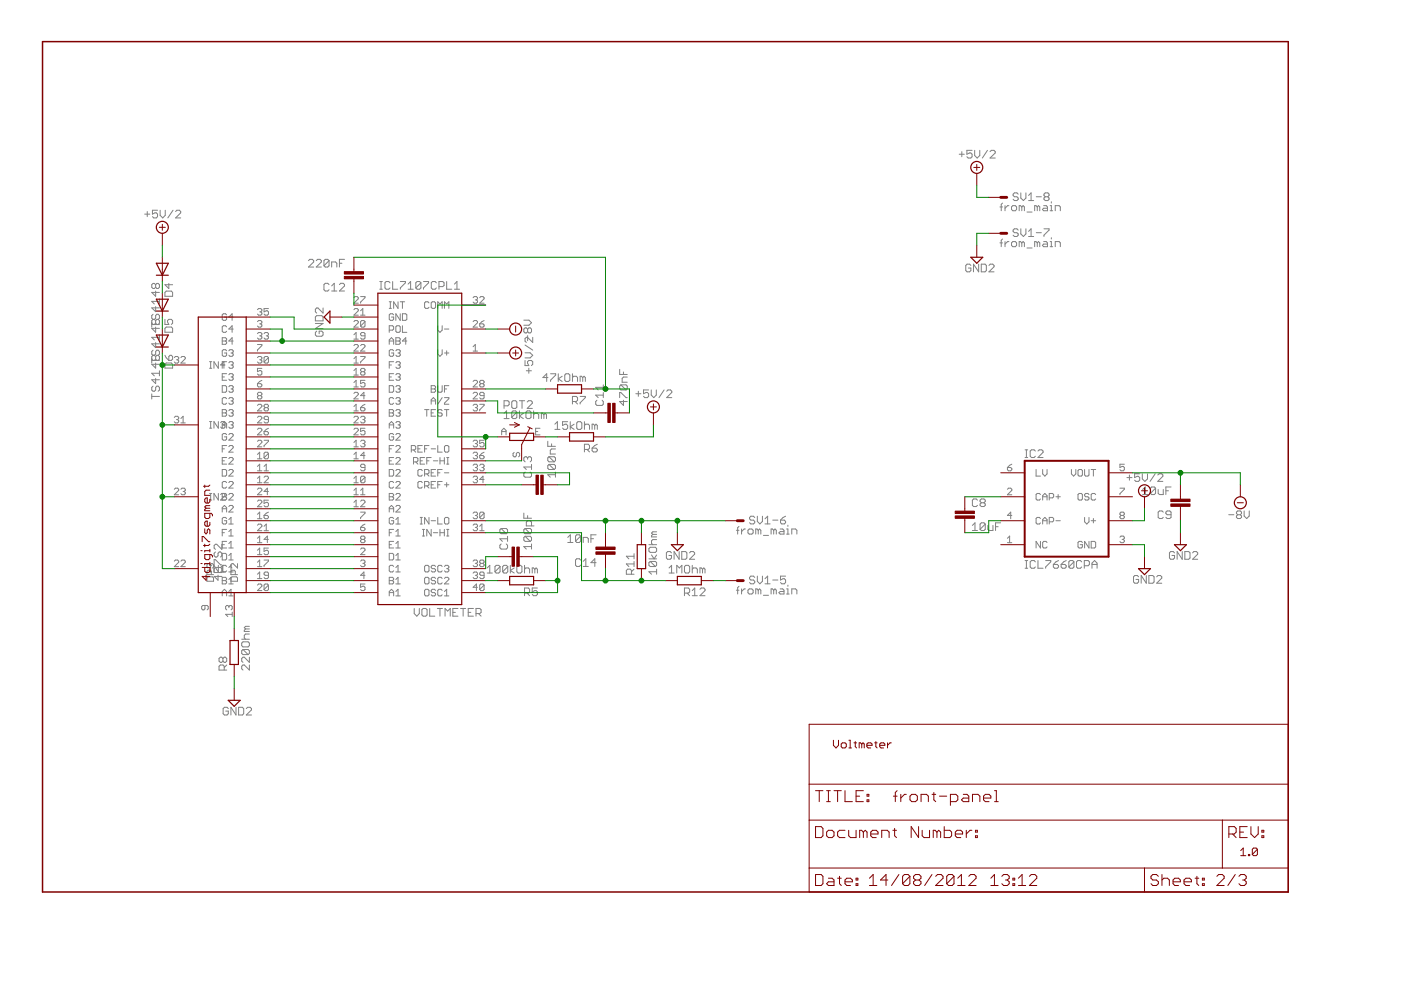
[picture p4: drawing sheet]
<svg xmlns="http://www.w3.org/2000/svg" width="297mm" height="210mm" viewBox="0 0 297 210" stroke-linecap="round" stroke-linejoin="round" font-family="sans-serif">
<g fill="none" stroke="#808080" stroke-width=".21">
<path d="M203.4 32.7h1M203.9 32.2v1M206.1 31.9h-1.1v.8l.5-.3h.3l.3 .3v.5l-.3 .3h-.5l-.3-.3M206.7 31.9v1.1l.5 .5 .5-.5v-1.1M209.4 31.9l-1.1 1.6M209.9 32.2l.3-.3h.5l.3 .3v.2l-1.1 1.1h1.1M30.7 45.4h1.1M31.2 44.9v1M33.4 44.6h-1.1v.8l.8-.3 .3 .3v.5l-.3 .3h-.5l-.3-.3M34 44.6v1.1l.5 .5 .5-.5v-1.1M36.7 44.6l-1.1 1.6M37.2 44.9l.3-.3h.5l.3 .3v.2l-1.1 1.1h1.1"/>
<path d="M65.4 55.3l.3-.3h.5l.3 .3v.2l-1.1 1.1h1.1M67.1 55.3l.2-.3h.6l.2 .3v.2l-1 1.1h1M69.8 55.3v1l-.3 .3h-.5l-.3-.3M69.8 55.3l-.3-.3h-.5l-.3 .3v1M69.8 55.3l-1.1 1M70.3 56.6v-1.1h.8l.3 .3v.8M72 55.8h.5M73 55h-1v1.6M80.5 59.7h.6M80.8 59.7v1.6M82.7 60l-.3-.3h-.5l-.3 .3v1l.3 .3h.5l.3-.3M83.2 59.7v1.6h1.1"/>
<path d="M84.9 59.7h1.1v.3l-1.1 1v.3M89.2 60v1l-.2 .3h-.6l-.2-.3M89.2 60l-.2-.3h-.6l-.2 .3v1M89.2 60l-1 1M89.8 59.7h1.1v.3l-1.1 1v.3M92.5 60l-.3-.3h-.5l-.3 .3v1l.3 .3h.5l.3-.3M94.7 59.7v1.6h1.1M205.8 56.3l-.2-.3h-.6l-.2 .3v1.1l.2 .2h.6l.2-.2v-.6h-.5M207.5 56v1.6l-1.1-1.6v1.6M208 56h.9l.2 .3v1.1l-.2 .2h-.9zM209.7 56.3l.3-.3h.5l.3 .3v.3l-1.1 1h1.1M212 51.5h.6"/>
<path d="M212 43.9h.6M212.6 43.1l-.3 .2v1.4M212.6 50.7l-.3 .2v1.4M213.1 43.6v1.1M213.1 51.2v1.1M213.9 51.2h-.3l-.5 .6M213.9 43.6h-.3l-.5 .6M214.7 51.2h.6l.2 .3v.5l-.2 .3h-.6l-.2-.3v-.5zM214.7 43.6h.6l.2 .3v.5l-.2 .3h-.6l-.2-.3v-.5zM215.9 48.8l-.3-.3h-.5l-.3 .3v.3l.3 .2h.5l.3 .3v.3l-.3 .2h-.5l-.3-.2M215.9 41.2l-.3-.3h-.5l-.3 .3v.2l.3 .3h.5l.3 .3v.2l-.3 .3h-.5l-.3-.3M216.4 40.9v1.1l.6 .5 .5-.5v-1.1"/>
<path d="M216.4 48.5v1.1l.6 .5 .5-.5v-1.1M216.6 51.5l-.2-.3h-.3v1.1M216.6 43.9l-.2-.3h-.3v1.1M216.6 43.9v.8M216.6 51.5v.8M216.6 51.5l.3-.3 .3 .3v.8M216.6 43.9l.3-.3 .3 .3v.8M217.7 52.6h1.1M217.7 45h1.1M218.1 50.1h1.1M218.1 49.1l.5-.6v1.6M218.1 41.4l.5-.5v1.6"/>
<path d="M218.1 42.5h1.1M219.7 49.3h1.1M219.7 41.7h1.1M219.9 51.5l-.3-.3h-.2v1.1M219.9 43.9l-.3-.3h-.2v1.1M219.9 43.9v.8M219.9 51.5v.8M219.9 51.5l.3-.3 .3 .3v.8M219.9 43.9l.3-.3 .3 .3v.8M221.3 51.2h.5l.3 .3v.8h-.8l-.3-.3 .3-.2h.8M221.3 43.6h.5l.3 .3v.8h-.8l-.3-.3 .3-.2h.8M221.3 48.5h1.1v.3l-1.1 1.1v.2"/>
<path d="M221.6 41.7l-.3-.3v-.2l.3-.3h.6l.2 .3v.2l-.2 .3M221.6 41.7l-.3 .3v.2l.3 .3h.6l.2-.3v-.2l-.2-.3M221.6 41.7h.6M222.7 51.2h.2v1.1M222.7 52.3h.5M222.7 43.6h.2v1.1M222.7 44.7h.5M222.9 42.8v.3M222.9 50.4v.3M223.7 52.3v-1.1h.9l.2 .3v.8M223.7 44.7v-1.1h.9l.2 .3v.8M32.2 68.8h1.6"/>
<path d="M32.2 76.4h1.6M32.2 68.5l.2 .3M32.2 76.1l.2 .3M32.4 66.6l-.2 .3v.6l.2 .2h.3l.3-.2v-.6l.3-.3h.2l.3 .3v.6l-.3 .2M32.4 74.3l-.2 .2v.6l.2 .2M32.4 75.3l-.2 .3v1.4M32.4 75.3h.3M32.7 75.3l.3-.2v-.6l.3-.2h.2l.3 .2v.6l-.3 .2M32.7 75.3l.3 .3M33 60.4l-.3-.3h-.3l-.2 .3v.5l.2 .3h.3l.3-.3M33 68l-.3-.3h-.3l-.2 .3v1.4M33 60.4v.5"/>
<path d="M33 61.7v1.1l-.8-.8h1.6M33 65v1.1l-.8-.8h1.6M33 68v.5M33 69.3v1.1l-.8-.8h1.6M33 72.6v1.1l-.8-.8h1.6M33 75.6v.5M33 77v1l-.8-.8h1.6M33 60.4l.3-.3h.2l.3 .3v.5l-.3 .3h-.2l-.3-.3M33 68l.3-.3h.2l.3 .3v.5l-.3 .3M33 68.5l.3 .3M33 68.5l-.3 .3M33 76.1l.3 .3"/>
<path d="M33 76.1l-.3 .3M33.5 75.3l.3 .3v.5l-.3 .3M33.5 75.3h-.2l-.3 .3M33.8 63.4v1.1M33.8 71v1.1M33.8 78.6v1.1M33.8 63.9h-1.6l.5 .6M33.8 71.5h-1.6l.5 .6M33.8 79.1h-1.6l.5 .6M35 67.7v1.1h.8l-.3-.5v-.3l.3-.3h.5l.3 .3v.5l-.3 .3M35 62l.2-.3h1.1l.3 .3v.8h-1.6zM35 75.3l.8 1.1"/>
<path d="M35.2 69.3h1.1l.3 .3v.8h-1.6v-.8zM35.2 77h1.1l.3 .2v.8h-1.6v-.8zM35.8 60.1v1.1l-.8-.8h1.6M36 75.3h.3l.3 .3v.5l-.3 .3h-.5v-.8zM37 75.8l.2-.2h.5l.2 .2-.2 .5M37.4 76.3h.3M37.7 76.3l.2 .2-.2 .5h-.5l-.2-.2M38.4 75.8l.2-.2h.5l.2 .2v.3l-.9 .9h.9M44.4 76.7h.5M44.4 78.1h.5M44.7 76.7v1.4M46.3 76.7v1.4l-.9-1.4v1.4"/>
<path d="M47.1 79.9h.5M47.1 72.3h.7M47.1 71.6h.7l.2 .2-.2 .5 .2 .5-.2 .2h-.7zM47.7 77.4h-.9l.7-.7v1.4M48 79.2h-.9v1.4h.9M48 66.8l-.2-.3h-.5l-.2 .3v.9l.2 .2h.5l.2-.2v-.5h-.4M48 76.7h-.9v1.4M48 74.4l-.2-.3h-.5l-.2 .3v.9l.2 .2h.5l.2-.2v-.5h-.4M48 69.3l-.2-.2h-.5l-.2 .2v.9l.2 .3h.5l.2-.3M48.5 79.5l.2-.3h.5l.2 .3-.2 .4M48.5 76.9l.2-.2h.5l.2 .2-.2 .5M48.5 74.4l.2-.3h.5l.2 .3-.2 .4"/>
<path d="M49 79.9h.2M49 77.4h.2M49 74.8h.2M49.2 79.9l.2 .3-.2 .4h-.5l-.2-.2M49.2 77.4l.2 .2-.2 .5h-.5l-.2-.2M49.2 74.8l.2 .3-.2 .4h-.5l-.2-.2M49.4 72.3h-.9l.7-.7v1.4M49.4 67.2h-.9l.7-.7v1.4M49.4 69.8h-.9l.7-.7v1.4M54.6 68.2l.2-.2h.5l.2 .2-.2 .5M54.6 75.8l.2-.2h.5l.2 .2-.2 .5M54.6 73h.9v.3l-.9 .9v.2"/>
<path d="M54.6 70.7l.2-.2h.5l.2 .2-.2 .5M54.6 65.7l.2-.3h.5l.2 .3-.2 .4M55.1 71.2h.2M55.1 68.7h.2M55.1 76.3h.2M55.1 66.1h.2M55.3 66.1l.2 .3-.2 .4h-.5l-.2-.2M55.3 76.3l.2 .2-.2 .5h-.5l-.2-.2M55.3 71.2l.2 .2-.2 .5h-.5l-.2-.2M55.3 68.7l.2 .2-.2 .5h-.5l-.2-.3M55.5 78.1h-.9v.7l.5-.2 .4 .2v.5l-.2 .2h-.5l-.2-.2M56 70.7l.2-.2h.5l.2 .2-.2 .5"/>
<path d="M56.5 71.2h.2M56.7 71.2l.2 .2-.2 .5h-.5l-.2-.2M56.9 75.8l-.2-.2h-.5l-.2 .2v1M56.9 65.4h-.9v.7l.7-.2 .2 .2v.5l-.2 .2h-.5l-.2-.2M56.9 75.8v1l-.2 .2h-.5l-.2-.2M56.9 75.8l-.9 1M66.9 68.6h1.6l-1.6 1.1h1.6M67.1 70.2l-.2 .3v.5l.2 .3h1.1l.3-.3v-.5l-.3-.3h-.5v.6M67.1 66.9h1.1l.3 .3v.8h-1.6v-.8zM68.5 65.3v1.1l-1.1-1.1h-.3l-.2 .3v.5l.2 .3M69.8 60.3l-.3-.2h-.5l-.3 .2v1.1l.3 .3h.5l.3-.3M70.3 61.7h1.1"/>
<path d="M70.3 60.6l.6-.5v1.6M72 60.3l.2-.2h.6l.2 .2v.3l-1 1.1h1M75 78.6l.5-.5v1.4M75 63.1l.3-.2h.4l.3 .2v.3l-1 .9h1M75 71l.5-.5v1.4M75 76.1l.5-.5v1.4M75 65.7l.3-.3h.4l.3 .3v.2l-1 .9h1M75 68.2l.3-.2h.4l.3 .2v.2l-1 1h1M75 73.3l.3-.3h.4l.3 .3v.2l-1 .9h1M75 79.5h1M75 77h1M75 71.9h1"/>
<path d="M76.5 62.9h.9v.2l-.9 1v.2M76.5 75.6h.9v.2l-.9 1v.2M76.5 73.3l.2-.3h.5l.2 .3v.2l-.9 .9h.9M76.5 65.9l.4-.5v1.4M76.5 66.8h.9M76.7 78.8l-.2-.2 .2-.5h.5l.2 .2-.2 .5M76.7 78.8l-.2 .3 .2 .4h.5l.2-.2-.2-.5M76.7 78.8h.5M77.4 68.2l-.2-.2h-.5l-.2 .2v.9M77.4 71.2h-.7l-.2-.2 .2-.5h.5l.2 .2v1l-.2 .2h-.5l-.2-.2M77.4 68.2v.9l-.2 .3h-.5l-.2-.3M77.4 68.2l-.9 .9"/>
<path d="M80.5 61.3h.6M82.5 79.9h.5M82.5 70h.7l.3-.2v-.5l-.3-.2h-.7v1.4M82.5 73v-.9l.5-.5 .5 .5v.9M82.5 77.4h.5M82.5 72.3h1M82.5 65.4h.5M82.5 64h.5M82.8 64v1.4M83.5 79.2h-1v1.4h1M83.5 66.8l-.3-.3h-.4l-.3 .3v.9l.3 .2h.4l.3-.2v-.5h-.5M83.5 74.4l-.3-.3h-.4l-.3 .3v.9l.3 .2h.4l.3-.2v-.5h-.5"/>
<path d="M83.5 76.7h-1v1.4M83.9 69.3l.3-.2h.4l.3 .2v.9l-.3 .3h-.4l-.3-.3zM83.9 71.6h.7l.3 .2-.3 .5 .3 .5-.3 .2h-.7zM83.9 74.4l.3-.3h.4l.3 .3-.3 .4M83.9 76.9l.3-.2h.4l.3 .2-.3 .5M83.9 79.5l.3-.3h.4l.3 .3-.3 .4M83.9 72.3h.7M84.4 79.9h.2M84.4 64v1.4l-.9-1.4v1.4M84.4 77.4h.2M84.4 74.8h.2M84.6 74.8l.3 .3-.3 .4h-.4l-.3-.2"/>
<path d="M84.6 77.4l.3 .2-.3 .5h-.4l-.3-.2M84.6 79.9l.3 .3-.3 .4h-.4l-.3-.2M84.9 66.5v1.4l-1-1.4v1.4M84.9 64h.9M85.3 66.5h.7l.3 .3v.9l-.3 .2h-.7zM85.3 69.1v1.4h1M85.3 64v1.4M86.3 72.3h-1l.7-.7v1.4M86.5 61.3h1.1M86.5 60.2l.6-.5v1.6M91 64.2l-.3-.2h-.4l-.3 .2v1l.3 .2h.4l.3-.2M91.7 64h.4l.3 .2v1l-.3 .2h-.4l-.3-.2v-1z"/>
<path d="M92.8 69.1v.9l.5 .5 .4-.5v-.9M92.8 65.4v-1.4l.5 .5 .4-.5v1.4M92.8 74.1v1l.5 .4 .4-.4v-1M93.1 60.8h.8l.2-.3v-.5l-.2-.3h-.8v1.6M94.2 74.8h1M94.2 65.4v-1.4l.5 .5 .5-.5v1.4M94.2 69.8h1M94.7 74.4v.9M96.4 61.3h1M96.4 60.2l.5-.5v1.6M100.3 63.1l.2-.2h.5l.2 .2-.2 .5M100.3 74.4h.9"/>
<path d="M100.3 68.2l.2-.2h.5l.2 .2v.2l-.9 1h.9M100.3 73.5l.5-.5v1.4M100.8 63.6h.2M101 63.6l.2 .2-.2 .5h-.5l-.2-.2M101.7 68.7h.7l.2 .4-.2 .3h-.5l-.2-.3zM101.7 63.1l.2-.2h.5l.2 .2v.3l-.9 .9h.9M102.6 68l-.9 .7M111.1 67.9h1l.6 .5-.6 .6h-1M111.3 76.4v1.1h.8l-.3-.5v-.3l.3-.3h.6l.2 .3v.5l-.2 .3M111.3 74.8h1.1l.5 .5-.5 .6h-1.1M111.3 73.2l1.6 1M111.6 78.6h1.1"/>
<path d="M111.9 69.8l.2-.3h.3l.3 .3v.5l-.3 .3h-.3l-.2-.3M111.9 69.8l-.3-.3h-.3l-.2 .3v.5l.2 .3h.3l.3-.3M111.9 69.8v.5M111.9 71.2v1M112.1 78.1v1M112.9 71.5v1.1l-1.1-1.1h-.2l-.3 .3v.5l.3 .3M116.7 79.2h1.1v.3l-1.1 1.1v.3M118.4 79.2v1.7M119.2 79.8l-.8 .5 .8 .6M120 79.2h.5l.3 .3v1.1l-.3 .3h-.5l-.3-.3v-1.1zM121.4 79.2v1.7M131.4 78.3v1.1h1.6"/>
<path d="M132.2 78.9v.5M133 79.9h-.8l-.3 .3v.8h1.1M32.2 83.5v1.1M32.2 84.1h1.6M32.4 81.9l-.2 .2v.6l.2 .3h.3l.3-.3v-.6l.3-.2h.2l.3 .2v.6l-.3 .3M33 80.2v1.1l-.8-.8h1.6M37 88.5l.2-.2h.5l.2 .2-.2 .5M37.4 89h.3M37.7 89l.2 .2-.2 .5h-.5l-.2-.3M38.4 89.7h.9M38.4 88.7l.4-.4v1.4M44.4 90.8h.5"/>
<path d="M44.4 89.4h.5M44.7 89.4v1.4M46.3 89.4v1.4l-.9-1.4v1.4M46.8 89.6l.2-.2h.5l.2 .2-.2 .5 .2 .5-.2 .2h-.5l-.2-.2M47.1 90.8v-.9l.5-.5 .4 .5v.9M47.1 99.5h.7l.2 .3v.9l-.2 .2h-.7zM47.1 97.7h.5M47.1 95.2h.5M47.1 90.1h.9M47.1 86.8h.7l.2 .3-.2 .4 .2 .5-.2 .2h-.7zM47.1 87.5h.7M47.1 81.8h.7l.2 .2v.9l-.2 .3h-.7z"/>
<path d="M48 84.5l-.2-.2h-.5l-.2 .2v1l.2 .2h.5l.2-.2M48 97h-.9v1.4h.9M48 94.5h-.9v1.4M48 92.2l-.2-.3h-.5l-.2 .3v.9l.2 .2h.5l.2-.2v-.5h-.4M48.5 84.5l.2-.2h.5l.2 .2-.2 .5M48.5 99.8l.2-.3h.5l.2 .3v.2l-.9 .9h.9M48.5 97.2l.2-.2h.5l.2 .2v.3l-.9 .9h.9M48.5 94.7l.2-.2h.5l.2 .2v.2l-.9 1h.9M48.5 92.2l.2-.3h.5l.2 .3v.2l-.9 .9h.9M48.5 89.6l.2-.2h.5l.2 .2-.2 .5M48.5 87.1l.2-.3h.5l.2 .3-.2 .4M48.5 82l.2-.2h.5l.2 .2-.2 .5"/>
<path d="M49 90.1h.2M49 87.5h.2M49 85h.2M49 82.5h.2M49.2 90.1l.2 .2-.2 .5h-.5l-.2-.2M49.2 87.5l.2 .3-.2 .4h-.5l-.2-.2M49.2 85l.2 .2-.2 .5h-.5l-.2-.2M49.2 82.5l.2 .2-.2 .5h-.5l-.2-.3M54.6 86l.2-.3h.5l.2 .3v.2l-.9 .9h.9M54.6 81.3h.7l.2 .5-.2 .2h-.5l-.2-.2zM54.6 99.8h.9M54.6 97.3h.9"/>
<path d="M54.6 93.6l.2-.3h.5l.2 .3v.2l-.9 .9h.9M54.6 91l.2-.2h.5l.2 .2v.3l-.9 .9h.9M54.6 88.5l.2-.2h.5l.2 .2v.2l-.9 1h.9M54.6 96.4l.5-.5v1.4M54.6 98.9l.5-.5v1.4M54.8 83.9l-.2 .2 .2 .5h.5l.2-.3-.2-.4M54.8 83.9l-.2-.2 .2-.5h.5l.2 .2-.2 .5M54.8 83.9h.5M55.5 80.6l-.9 .7M56 91.5h.7l.2 .5-.2 .2h-.5l-.2-.2zM56 99.8h.9M56 93.3h.9v.3l-.9 .9v.2"/>
<path d="M56 98.9l.5-.5v1.4M56.2 86.4l-.2 .3 .2 .4h.5l.2-.2-.2-.5M56.2 86.4h.5M56.2 86.4l-.2-.2 .2-.5h.5l.2 .3-.2 .4M56.9 96.1v.9l-.2 .3h-.5l-.2-.3M56.9 96.1l-.2-.2h-.5l-.2 .2v.9M56.9 89h-.7l-.2-.3 .2-.4h.5l.2 .2v.9l-.2 .3h-.5l-.2-.3M56.9 96.1l-.9 .9M56.9 90.8l-.9 .7M75 83.4l.3-.2h.4l.3 .2v.3l-1 .9h1M75 87.1h1M75 81.1l.5-.5v1.4"/>
<path d="M75 86.2l.5-.5v1.4M75 93.8l.5-.5v1.4M75 96.4l.5-.5v1.4M75 97.3h1M75 94.7h1M75 91l.3-.2h.4l.3 .2v.3l-1 .9h1M75 88.5l.3-.2h.4l.3 .2v.2l-1 1h1M75 82h1M76.5 86.4h.7l.2 .5-.2 .2h-.5l-.2-.2zM76.5 88.5l.2-.2h.5l.2 .2-.2 .5M76.5 93.6l.2-.3h.5l.2 .3-.2 .4M76.9 94h.3"/>
<path d="M76.9 89h.3M77.2 89l.2 .2-.2 .5h-.5l-.2-.3M77.2 94l.2 .3-.2 .4h-.5l-.2-.2M77.4 80.6h-.9v.7l.4-.2 .5 .2v.5l-.2 .2h-.5l-.2-.2M77.4 90.8h-.9v.7l.4-.2 .5 .2v.5l-.2 .2h-.5l-.2-.2M77.4 99.1h-.7l-.2-.2 .2-.5h.5l.2 .3v.9l-.2 .2h-.5l-.2-.2M77.4 83.9h-.9l.7-.7v1.4M77.4 96.6h-.9l.7-.7v1.4M77.4 85.7l-.9 .7M82.5 99.5h.7l.3 .3v.9l-.3 .2h-.7zM82.5 90.8v-.9l.5-.5 .5 .5v.9M82.5 81.8h.7l.3 .2v.9l-.3 .3h-.7z"/>
<path d="M82.5 86.8h.7l.3 .3-.3 .4 .3 .5-.3 .2h-.7zM82.5 97.7h.5M82.5 95.2h.5M82.5 90.1h1M82.5 87.5h.7M83.5 84.5l-.3-.2h-.4l-.3 .2v1l.3 .2h.4l.3-.2M83.5 92.2l-.3-.3h-.4l-.3 .3v.9l.3 .2h.4l.3-.2v-.5h-.5M83.5 94.5h-1v1.4M83.5 97h-1v1.4h1M83.9 82l.3-.2h.4l.3 .2-.3 .5M83.9 84.5l.3-.2h.4l.3 .2-.3 .5M83.9 87.1l.3-.3h.4l.3 .3-.3 .4"/>
<path d="M83.9 89.6l.3-.2h.4l.3 .2-.3 .5M83.9 92.2l.3-.3h.4l.3 .3v.2l-1 .9h1M83.9 94.7l.3-.2h.4l.3 .2v.2l-1 1h1M83.9 97.2l.3-.2h.4l.3 .2v.3l-1 .9h1M83.9 99.8l.3-.3h.4l.3 .3v.2l-1 .9h1M84.4 90.1h.2M84.4 87.5h.2M84.4 85h.2M84.4 82.5h.2M84.6 82.5l.3 .2-.3 .5h-.4l-.3-.3M84.6 85l.3 .2-.3 .5h-.4l-.3-.2M84.6 87.5l.3 .3-.3 .4h-.4l-.3-.2"/>
<path d="M84.6 90.1l.3 .2-.3 .5h-.4l-.3-.2M87.2 95.4h.7l.2-.2v-.5l-.2-.2h-.7v1.4M87.7 97.9h.7l.2-.2v-.5l-.2-.2h-.7v1.4M87.7 95.4l.4 .5M88.1 97.9l.5 .5M88.6 95.2h.5M89.1 97.7h.5M89.5 99.8l-.2-.3h-.5l-.2 .3v.9l.2 .2h.5l.2-.2M89.5 94.5h-.9v1.4h.9M90 97h-.9v1.4h.9M90 95.2h.5M90 86.8h1"/>
<path d="M90.5 97.7h.5M90.5 86.8v1.4M91 94.5h-1v1.4M91.4 81.8h.7l.3 .2-.3 .5 .3 .4-.3 .3h-.7zM91.4 85.7v-.9l.5-.5 .5 .5v.9M91.4 97h-.9v1.4M91.4 95.2h1M91.4 87.5h.5M91.4 85h1M91.4 82.5h.7M91.9 97.7h.9M92.4 86.8h-1v1.4h1"/>
<path d="M92.4 99.5h-1v1.4h1M92.8 81.8v1.1l.2 .3h.5l.2-.3v-1.1M92.8 94.5v1.4h.9M93.3 97v1.4M93.3 97.7h.9M93.7 99.5h-.9v1.4M93.7 87.1l-.2-.3h-.5l-.2 .5 .2 .2h.5l.2 .5-.2 .2h-.5l-.2-.2M93.7 84.3l-.9 1.4M94.2 97v1.4M94.2 84.3h1v.2l-1 1v.2h1M94.2 86.8h1M94.2 82.5h.5"/>
<path d="M94.5 94.5h.4l.3 .2v.9l-.3 .3h-.4l-.3-.3v-.9zM94.7 86.8v1.4M94.7 98.4h.5M94.7 97h.5M94.9 97v1.4M95.2 81.8h-1v1.4M100.3 98.7l.2-.3h.5l.2 .3-.2 .4M100.3 86l.2-.3h.5l.2 .3-.2 .4M100.3 83.4l.2-.2h.5l.2 .2v.3l-.9 .9h.9M100.3 80.9l.2-.3h.5l.2 .3v.2l-.9 .9h.9M100.3 96.1l.2-.2h.5l.2 .2-.2 .5M100.3 93.6l.2-.3h.5l.2 .3-.2 .4"/>
<path d="M100.8 99.1h.2M100.8 96.6h.2M100.8 94h.2M100.8 86.4h.2M101 86.4l.2 .3-.2 .4h-.5l-.2-.2M101 99.1l.2 .3-.2 .4h-.5l-.2-.2M101 96.6l.2 .2-.2 .5h-.5l-.2-.3M101 94l.2 .3-.2 .4h-.5l-.2-.2M101.7 96.6h.7l.2 .4-.2 .3h-.5l-.2-.3zM101.7 85.7h.9v.3l-.9 .9v.2M101.7 98.7l.2-.3h.5l.2 .3-.2 .4M101.9 81.3l-.2-.2 .2-.5h.5l.2 .3-.2 .4"/>
<path d="M101.9 81.3l-.2 .3 .2 .4h.5l.2-.2-.2-.5M101.9 81.3h.5M102.2 99.1h.2M102.4 99.1l.2 .3-.2 .4h-.5l-.2-.2M102.6 83.9h-.7l-.2-.2 .2-.5h.5l.2 .2v.9l-.2 .3h-.5l-.2-.3M102.6 93.3h-.9v.7l.5-.2 .4 .2v.5l-.2 .2h-.5l-.2-.2M102.6 95.9l-.9 .7M106.4 91.5h.9M106.4 92.2v-.9l.4-.5 .5 .5v.9M106.9 87.7l.5-.6v1.7M106.9 88.8h1M106.9 86h.8l.2-.2v-.6l-.2-.2h-.8v1.6"/>
<path d="M108.5 85.2l.3-.2h.5l.3 .2v1.1l-.3 .3h-.5l-.3-.3zM109 95.9l-.2 .3v.4l.4 .3 .3-.3v-.4l.4-.3 .3 .3v.4l-.3 .3M109.6 87.4v1.1l-.3 .3h-.5l-.3-.3M109.6 87.4l-.3-.3h-.5l-.3 .3v1.1M109.6 87.4l-1.1 1.1M110.1 87.1v1.7M110.1 85h1.1M110.7 85v1.6M111 87.7l-.9 .5 .9 .6M111.5 87.4l.3-.3h.5l.3 .3v1.1l-.3 .3h-.5l-.3-.3zM111.8 85.2l.3-.2h.5l.3 .2v.3l-1.1 1.1h1.1M111.9 97.1l.2-.3h.3l.3 .3v.5l-.3 .3"/>
<path d="M111.9 97.1l-.3-.3h-.3l-.2 .3v.5l.2 .3M111.9 97.1v.3M112.7 98.5v1M112.7 99h-1.6l.5 .5M113.1 87.9l.3-.2h.6l.2 .2v.9M113.1 87.1v1.7M113.6 91.5h.4M114.5 90.8h-.9v1.4h.9M115.3 87.9l-.3-.2h-.2v1.1M115.3 87.9v.9M115.3 87.9l.3-.2 .3 .2v.9M116.1 93.6v1h1.7"/>
<path d="M116.2 80.1h-1.1l.8-.9v1.7M116.4 96.8h1.1l.3 .3v.5l-.3 .3M116.4 98.5h1.1l.3 .2v.6l-.3 .2M116.4 98.5l-.3 .2v.6l.3 .2h1.1M116.4 96.8l-.3 .3v.5l.3 .3h1.1M116.4 98.5l1.1 1M116.4 96.8l1.1 1.1M116.9 94.1v.5M117.6 89.9l.6-.5v1.6M117.6 91h1.1M117.8 95.2h-.9l-.2 .3v.8h1.1M120.4 89.4h-1.1v.8l.5-.3h.3l.3 .3v.6l-.3 .2h-.6l-.2-.2"/>
<path d="M120.9 89.4v1.6M121.4 85.1h.8l.2-.2v-.6l-.2-.2h-.8v1.6M121.4 80.1l.2-.3h.6l.2 .3v.8M121.7 89.9l-.8 .6 .8 .5M121.9 85.1l.5 .6M122.5 89.4h.6l.3 .3v1.1l-.3 .2h-.6l-.2-.2v-1.1zM123 84.1h1.1v.2l-1.1 1.1v.3M123.5 80.1l-.2-.3h-.3v1.1M123.5 80.1v.8M123.5 80.1l.3-.3 .3 .3v.8M123.9 90.2l.3-.3h.5l.3 .3v.8M123.9 89.4v1.6"/>
<path d="M123.9 95.3h.8l.3-.3v-.5l-.3-.3h-.8v1.6M124.5 95.3l.5 .5M125.5 95h.9l.2 .3v.3l-.2 .2h-.6l-.3-.2zM126.1 90.2l-.3-.3h-.3v1.1M126.1 90.2v.8M126.1 90.2l.3-.3 .2 .3v.8M126.6 84.9l-.3 .2v.6l.3 .3h1.1l.2-.3v-.6l-.2-.2M126.6 94.2l-.5 .3-.6 .5M127.9 81.6v1.1M127.9 83.2v1.1M127.9 83.8h-1.6l.5 .5M127.9 82.1h-1.6l.5 .6"/>
<path d="M131.4 84.3v-1.1h.2l1.1 1.1h.3M131.6 81.6l-.2 .3v.5l.2 .3h1.1M131.6 81.6h1.1l.3 .3v.5l-.3 .3M131.6 81.6l1.1 1.1M132.2 84.9v1.1l-.8-.9h1.6M134.8 83.5h1.1M135.3 83v1M137.5 82.7h-1.1v.8l.6-.3h.2l.3 .3v.5l-.3 .3h-.5l-.3-.3M138.1 82.7v1.1l.5 .5 .5-.5v-1.1M140.8 82.7l-1.1 1.6M141.4 83l.2-.3h.6l.2 .3v.2l-1 1.1h1M213.6 99.1h.7l.2 .5-.2 .2h-.5l-.2-.2z"/>
<path d="M214.5 98.4l-.9 .7M217.3 97h.6M217.3 95.4h.6M217.6 95.4v1.6M219.5 95.6l-.3-.2h-.5l-.3 .2v1.1l.3 .3h.5l.3-.3M219.7 99.5v1.4h.9M220.1 95.6l.2-.2h.6l.2 .2v.3l-1 1.1h1M221.1 99.5v1l.4 .4 .5-.4v-1M227.2 99.5v1l.4 .4 .5-.4v-1M228.8 99.5h.5l.2 .3v.9l-.2 .2h-.5l-.2-.2v-.9zM230 99.5v1.2l.2 .2h.5l.2-.2v-1.2M231.4 99.5h.9"/>
<path d="M231.8 99.5v1.4M238.4 98.4h-1v.7l.5-.2 .5 .2v.5l-.3 .2h-.4l-.3-.2M37 119l.2-.3h.5l.2 .3v.2l-.9 .9h.9M37 103.7l.2-.2h.5l.2 .2v.3l-.9 .9h.9M38.4 119l.2-.3h.5l.2 .3v.2l-.9 .9h.9M38.4 103.7l.2-.2h.5l.2 .2-.2 .5M38.8 104.2h.3M39.1 104.2l.2 .2-.2 .5h-.5l-.2-.2M44.4 119.9h.5M44.4 104.6h.5M44.4 106h.5M44.6 119.7l-.3-.2-.4 .2v.5l.2 .2"/>
<path d="M44.6 119.7l.2-.2 .5 .2v.5l-.3 .2M44.6 119.7v.3M44.7 104.6v1.4M44.7 119.9v1.4M45.4 119.8v-1.1h.3l1.1 1.1h.2M45.7 117l-.3 .3v.5l.3 .3h.3l.2-.3v-.5l.3-.3h.3l.2 .3v.5l-.2 .3M46.3 104.6v1.4l-.9-1.4v1.4M46.3 119.9v1.4l-.9-1.4v1.4M46.8 104.9l.2-.3h.8l.2 .3-.2 .4M47 115.4v1.1l-1-1.1h-.3l-.3 .3v.5l.3 .3M47.1 115.5h.5M47.1 117.3h.7l.2 .3v.9l-.2 .2h-.7z"/>
<path d="M47.1 112.9h.5M47.1 107.9h.9M47.1 105.3h.7M47.1 104.6v1.4M47.1 108.6v-1l.5-.4 .4 .4v1M47.5 104.6l.2 .5-.9 .9h1l.2-.2-.2-.5M48 114.8h-.9v1.4h.9M48 109.9l-.2-.2h-.5l-.2 .2v1l.2 .2h.5l.2-.2v-.5h-.4M48 102.3l-.2-.2h-.5l-.2 .2v1l.2 .2h.5l.2-.2M48 112.2h-.9v1.4M48.5 102.3l.2-.2h.5l.2 .2v.3l-.9 .9h.9M48.5 110.2l.5-.5v1.4"/>
<path d="M48.5 112.7l.5-.5v1.4M48.5 115.3l.5-.5v1.4M48.5 117.8l.5-.5v1.4M48.5 118.7h.9M48.5 116.2h.9M48.5 113.6h.9M48.5 111.1h.9M48.5 107.4l.2-.2h.5l.2 .2v.2l-.9 1h.9M48.5 104.9l.2-.3h.5l.2 .3v.2l-.9 .9h.9M49 119.9l-.5 .4M50.4 119.5v.9l-1-.9-.4 .2v2.1h1.4M54.6 117.6h.9"/>
<path d="M54.6 115.1h.9M54.6 111.4l.2-.3h.5l.2 .3v.2l-.9 .9h.9M54.6 106.3l.2-.3h.5l.2 .3v.2l-.9 .9h.9M54.6 103.7l.2-.2h.5l.2 .2v.3l-.9 .9h.9M54.6 102.4h.9M54.6 101.4l.5-.4v1.4M54.6 110h.9M54.6 109.1l.5-.5v1.4M54.6 114.1l.5-.4v1.4M54.6 116.7l.5-.5v1.4M54.6 119.2l.5-.5v1.4M56 101.2l.2-.2h.5l.2 .2v.2l-.9 1h.9"/>
<path d="M56 118.7h.9v.3l-.9 .9v.2M56 112.5h.9M56 109.3h.7l.2 .4-.2 .3h-.5l-.2-.3zM56 111.6l.5-.5v1.4M56.9 114.4h-.9l.7-.7v1.4M56.9 116.2h-.9v.7l.5-.2 .4 .2v.5l-.2 .2h-.5l-.2-.2M56.9 106h-.9v.7l.5-.2 .4 .2v.5l-.2 .2h-.5l-.2-.2M56.9 104.2h-.9l.7-.7v1.4M56.9 108.6l-.9 .7M75 106.5l.5-.5v1.4M75 101.4l.5-.4v1.4M75 104l.5-.5v1.4"/>
<path d="M75 107.4h1M75 104.9h1M75 102.4h1M76.5 111.8h.7l.2 .5-.2 .2h-.5l-.2-.2zM76.5 108.6h.9v.2l-.9 .9v.3M76.5 106.3l.2-.3h.5l.2 .3v.2l-.9 .9h.9M76.5 116.4l.2-.2h.5l.2 .2v.3l-.9 .9h.9M76.5 119l.2-.3h.5l.2 .3-.2 .4M76.5 104.9h.9M76.5 104l.4-.5v1.4M76.7 114.4h.5M76.7 114.4l-.2-.3 .2-.4h.5l.2 .2-.2 .5"/>
<path d="M76.7 114.4l-.2 .2 .2 .5h.5l.2-.3-.2-.4M76.9 119.4h.3M77.2 119.4l.2 .3-.2 .4h-.5l-.2-.2M77.4 101.2l-.2-.2h-.5l-.2 .2v.9M77.4 111.1l-.9 .7M77.4 101.2v.9l-.2 .3h-.5l-.2-.3M77.4 101.2l-.9 .9M82.5 115.5h.5M82.5 104.6h.7l.3 .3-.3 .4 .3 .5-.3 .2h-.7zM82.5 108.6v-1l.5-.4 .5 .4v1M82.5 117.3h.7l.3 .3v.9l-.3 .2h-.7zM82.5 112.9h.5"/>
<path d="M82.5 107.9h1M82.5 105.3h.7M83.5 114.8h-1v1.4h1M83.5 109.9l-.3-.2h-.4l-.3 .2v1l.3 .2h.4l.3-.2v-.5h-.5M83.5 102.3l-.3-.2h-.4l-.3 .2v1l.3 .2h.4l.3-.2M83.5 112.2h-1v1.4M83.9 102.3l.3-.2h.4l.3 .2v.3l-1 .9h1M83.9 104.9l.3-.3h.4l.3 .3v.2l-1 .9h1M83.9 107.4l.3-.2h.4l.3 .2v.2l-1 1h1M83.9 110.2l.5-.5v1.4M83.9 112.7l.5-.5v1.4M83.9 115.3l.5-.5v1.4"/>
<path d="M83.9 117.8l.5-.5v1.4M83.9 118.7h1M83.9 116.2h1M83.9 113.6h1M83.9 111.1h1M89.1 109.7h.5M89.1 111.1h.5M89.3 109.7v1.4M89.5 102.3l-.2-.2h-.5l-.2 .2v1l.2 .2h.5l.2-.2M89.6 113.6h.4M89.6 112.2h.4M89.8 112.2v1.4"/>
<path d="M90 100.5h.7l.3-.3v-.4l-.3-.3h-.7v1.4M90 103h.7l.3-.2v-.5l-.3-.2h-.7v1.4M90.3 119.9h.4l.3 .2v.9l-.3 .3h-.4l-.3-.3v-.9zM90.5 103l.5 .5M90.5 100.5l.5 .4M91 109.7v1.4l-1-1.4v1.4M91.4 112.2v1.4l-.9-1.4v1.4M91.4 110.4h1M91.4 102.8h.5M91.4 100.2h.5M91.9 112.9h.9M92.4 102.1h-1v1.4h1"/>
<path d="M92.8 109.7v1.4h.9M92.8 102.8h.5M92.8 100.2h.5M93.3 112.2v1.4M93.3 112.9h.9M93.7 102.1h-.9v1.4M94.2 112.2v1.4M94.2 102.8h1M94.2 100.2h1M94.5 109.7h.4l.3 .2v1l-.3 .2h-.4l-.3-.2v-1zM94.7 102.3v1M94.7 113.6h.5"/>
<path d="M94.7 112.2h.5M94.9 112.2v1.4M100.3 101.2l.2-.2h.5l.2 .2-.2 .5M100.3 119l.2-.3h.5l.2 .3-.2 .4M100.3 108.8l.2-.2h.5l.2 .2-.2 .5M100.3 111.4l.2-.3h.5l.2 .3-.2 .4M100.8 119.4h.2M100.8 111.8h.2M100.8 109.3h.2M100.8 101.7h.2M101 101.7l.2 .2-.2 .5h-.5l-.2-.3M101 119.4l.2 .3-.2 .4h-.5l-.2-.2"/>
<path d="M101 111.8l.2 .3-.2 .4h-.5l-.2-.2M101 109.3l.2 .2-.2 .5h-.5l-.2-.3M101.7 111.6l.5-.5v1.4M101.7 112.5h.9M101.9 119.4l-.2-.2 .2-.5h.5l.2 .3-.2 .4M101.9 119.4l-.2 .3 .2 .4h.5l.2-.2-.2-.5M101.9 119.4h.5M102.6 108.8l-.2-.2h-.5l-.2 .2v.9M102.6 108.8v.9l-.2 .3h-.5l-.2-.3M102.6 108.8l-.9 .9M102.6 101.7h-.9l.7-.7v1.4M106.3 112.1l-.3 .2v.6l.3 .3h1"/>
<path d="M106.3 112.1h1l.3 .2v.6l-.3 .3M106.3 115.3l-.3 .3v.5l.3 .3h1l.3-.3v-.5l-.3-.3M106.3 112.1l1 1.1M107.6 114.2h-1.6l.5 .6M107.6 113.7v1.1M108.2 119.9v1.6M111.1 108.8v1.1h1.6M111.2 119.9v1.6M111.3 100.1l-.2 .3v.5l.2 .3h1.1l.3-.3v-.5l-.3-.3M111.3 112.1h1.1l.3 .2v.6l-.3 .3M111.3 113.7h1.1l.3 .3v.5l-.3 .3M111.3 113.7l-.2 .3v.5l.2 .3h1.1"/>
<path d="M111.3 112.1l-.2 .2v.6l.2 .3h1.1M111.3 113.7l1.1 1.1M111.3 112.1l1.1 1.1M111.9 109.3v.6M112.7 115.9h-1.6l.5 .5M112.7 111.5v-.8l-.3-.3h-.5l-.3 .3v.8h1.6M112.7 115.3v1.1M117.8 100.6h-1.7l.6 .6M117.8 100.1v1.1M120.4 113.9l.5-.5v1.6M120.4 115h1.1M123.1 113.7v1l-.3 .3h-.5l-.3-.3"/>
<path d="M123.1 113.7l-.3-.3h-.5l-.3 .3v1M123.1 118.7l-.3-.2h-.5l-.3 .2v1.1l.3 .3h.5l.3-.3M123.1 113.7l-1.1 1M123.7 115v-1.1h.8l.2 .3v.8M123.7 119l.5-.5v1.6M125.3 114.2h.5M126.4 119.3h-1.1l.8-.8v1.6M126.4 113.4h-1.1v1.6M134.4 119.6h-1.6l.5 .5M134.4 117.4v1.1M134.4 119v1.1M134.4 117.9h-1.6l.5 .6"/>
<path d="M137.6 116.3l.3-.3h1.1l.2 .3v.5l-.2 .3h-1.1l-.3-.3zM137.6 118.5h1.6M137.6 115.5h1.6M137.9 119h1.1l.2 .3v.5l-.2 .3M137.9 119l-.3 .3v.5l.3 .3h1.1M137.9 119l1.1 1.1M138.1 117.7l.6 .8 .5-.8M138.4 113.3l-.3 .3v.2h1.1M138.4 113.3h.8M139.2 114.4h-.8l-.3 .3v.5l.3 .3M139.2 112.8h-.8l-.3 .2 .3 .3M142.4 117.2l-.3-.3h-.6l-.2 .3v1.1l.2 .3h.6l.3-.3v-.5h-.6"/>
<path d="M144 116.9v1.7l-1.1-1.7v1.7M144.5 116.9h.9l.2 .3v1.1l-.2 .3h-.9zM146.2 117.2l.3-.3h.5l.3 .3v.3l-1.1 1.1h1.1M146.8 119.9v1.6M156.1 112.4h.6M156.7 111.6l-.3 .3v1.3M157.2 112.2v1M158 112.2h-.2l-.6 .5M158.9 112.2h.5l.3 .2v.6l-.3 .2h-.5l-.3-.2v-.6zM160 109.7l-.3-.2h-.5l-.3 .2v.3l.3 .3h.5l.3 .3v.2l-.3 .3h-.5l-.3-.3M160.6 109.5v1.1l.5 .5 .5-.5v-1.1M160.8 112.4l-.3-.2h-.3v1"/>
<path d="M160.8 112.4v.8M160.8 112.4l.2-.2 .3 .2v.8M161.9 113.5h1M162.2 111.1h1.1M162.2 110l.6-.5v1.6M163.8 110.3h1.1M164 112.4l-.2-.2h-.3v1M164 112.4v.8M164 112.4l.3-.2 .3 .2v.8M165.4 112.2h.5l.3 .2v.8h-.8l-.3-.2 .3-.3h.8M165.5 110.3h.8l.3 .3v.2l-.3 .3h-.5l-.3-.3zM166.6 109.5l-.6 .2-.5 .6"/>
<path d="M166.8 112.2h.2v1M166.8 113.2h.5M167 111.4v.2M167.9 113.2v-1h.8l.3 .2v.8M206.2 111.4l.5-.6v1.7M206.2 112.5h1M207.2 106l-.2-.2h-.6l-.2 .2v1.1l.2 .3h.6l.2-.3M208.1 106.6l-.3-.3v-.3l.3-.2h.5l.3 .2v.3l-.3 .3M208.1 106.6l-.3 .3v.2l.3 .3h.5l.3-.3v-.2l-.3-.3M208.1 106.6h.5M208.9 111.1v1.1l-.3 .3h-.5l-.3-.3M208.9 111.1l-.3-.3h-.5l-.3 .3v1.1"/>
<path d="M208.9 111.1l-1.1 1.1M209.4 111.4v.8l.3 .3h.8v-1.1M211.1 111.7h.5M212.2 110.8h-1.1v1.7M213.6 115.1h.9M213.6 103.7l.2-.2h.5l.2 .2v.3l-.9 .9h.9M213.6 114.1l.5-.4v1.4M214.5 109.3h-.9l.7-.7v1.4M217.3 118.9h.6M217.6 118.9v1.6M219.5 119.1l-.3-.2h-.5l-.3 .2v1.1l.3 .3h.5l.3-.3M220.1 118.9v1.6h1"/>
<path d="M220.6 109.9l-.2-.2h-.5l-.2 .2v1l.2 .2h.5l.2-.2M220.6 104.9l-.2-.3h-.5l-.2 .3v.9l.2 .2h.5l.2-.2M220.6 114.8v1.4l-.9-1.4v1.4M221.1 111.1v-.9l.4-.5 .5 .5v.9M221.1 110.4h.9M221.1 106v-.9l.4-.5 .5 .5v.9M221.1 105.3h.9M221.7 118.9h1.1v.2l-1.1 1.1v.3M222 115l-.2-.2h-.5l-.2 .2v1l.2 .2h.5l.2-.2M222.5 110.6h.7l.2-.2v-.5l-.2-.2h-.7v1.4M222.5 105.6h.7l.2-.3v-.4l-.2-.3h-.7v1.4M223.3 119.7h.9l.2 .3v.2l-.2 .3h-.6l-.3-.3z"/>
<path d="M223.9 110.4h.9M223.9 105.3h.9M224.3 104.9v.9M224.4 118.9l-.5 .2-.6 .6M225 119.7h.8l.3 .3v.2l-.3 .3h-.5l-.3-.3zM226.1 118.9l-.6 .2-.5 .6M227.7 119.1v1.1l-.3 .3h-.5l-.3-.3M227.7 119.1l-.3-.2h-.5l-.3 .2v1.1M227.7 119.1l-1.1 1.1M228.8 104.6h.5l.2 .3v.9l-.2 .2h-.5l-.2-.2v-.9zM229.3 119.1l-.2-.2h-.6l-.3 .2v1.1l.3 .3h.6l.2-.3M229.5 115l-.2-.2h-.5l-.2 .2v1l.2 .2h.5l.2-.2v-.5h-.5"/>
<path d="M229.9 120h.8l.3-.3v-.6l-.3-.2h-.8v1.6M230 109.7v.9l.4 .5 .5-.5v-.9M230.9 104.9l-.2-.3h-.5l-.2 .3 .2 .4h.5l.2 .3-.2 .4h-.5l-.2-.2M230.9 114.8v1.4l-.9-1.4v1.4M231.4 114.8h.7l.2 .2v1l-.2 .2h-.7zM231.4 110.4h.9M231.5 119.7h1.1M231.8 109.9v1M232.3 104.9l-.2-.3h-.5l-.2 .3v.9l.2 .2h.5l.2-.2M237.4 113.9l.3-.2h.4l.3 .2-.3 .5M237.4 103.5h1v.2l-1 1v.2M237.7 109.3l-.3-.2 .3-.5h.4l.3 .2-.3 .5"/>
<path d="M237.7 109.3h.4M237.7 109.3l-.3 .2 .3 .5h.4l.3-.3-.3-.4M237.9 114.4h.2M238.1 114.4l.3 .2-.3 .5h-.4l-.3-.3M238.9 101.3h1.1M239.5 100.7v1.1M241.6 100.5h-1v.8l.5-.3h.3l.2 .3v.5l-.2 .3h-.6l-.2-.3M242.2 100.5v1l.5 .6 .6-.6v-1M242.3 103.8l.5-.5v1.6M242.3 104.9h1.1M244.9 100.5l-1.1 1.6M245 103.5v1.1l-.3 .3h-.5l-.3-.3"/>
<path d="M245 103.5l-.3-.2h-.5l-.3 .2v1.1M245 103.5l-1.1 1.1M245.5 100.7l.2-.2h.6l.2 .2v.3l-1 1.1h1M245.6 103.8v.8l.2 .3h.8v-1.1M246.6 108.6l-.2-.3h-.6l-.2 .3v1.1l.2 .2h.6l.2-.2M247.2 104.1h.5M248.3 103.3h-1.1v1.6M248.3 109.1h-.8l-.3-.2v-.3l.3-.3h.5l.3 .3v1.1l-.3 .2h-.5l-.3-.2M249 117.2l-.2-.3h-.6l-.3 .3v1.1l.3 .3h.6l.2-.3v-.5h-.5M250.7 116.9v1.7l-1.1-1.7v1.7M251.2 116.9h.8l.3 .3v1.1l-.3 .3h-.8zM252.9 117.2l.2-.3h.6l.2 .3v.3l-1 1.1h1"/>
<path d="M260.5 109.1h1.1M262.4 109.1h.6M262.4 109.1l-.3-.2v-.3l.3-.3h.6l.2 .3v.3l-.2 .2M262.4 109.1l-.3 .3v.3l.3 .2h.6l.2-.2v-.3l-.2-.3M263.8 108.3v1.1l.5 .5 .6-.5v-1.1M43.5 128.4v.7l-.3 .2-.4-.2v-.5l.2-.2h.9l.3 .2v.5l-.3 .2M43.9 122.5l.2-.2h.9l.3 .2v.7h-1.4zM44.4 121.3h.5M44.8 121.8v-.7l-.2-.2h-.5l-.2 .2v.7h1.4M45.4 120.6l.3-.3h1.1l.2 .3v.8h-1.6zM46.2 121.9v1.1l-.8-.8h1.6M46.8 120.3l.4-.4v1.4"/>
<path d="M47.1 125.6h.9M47.1 122.4h.7l.2 .2-.2 .5 .2 .5-.2 .2h-.7zM47.1 123.1h.7M47.1 126.3v-.9l.5-.5 .4 .5v.9M47.3 139.6l-.3-.3h-.3l-.3 .3v.6l.3 .2h.3l.3-.2M47.3 139.6l.2-.3h.3l.3 .3v.6l-.3 .2h-.3l-.2-.2M47.3 139.6v.6M48 120.1l-.2-.2h-.5l-.2 .2v.9l.2 .3M48 121l-.2 .3h-1M48.5 122.9l.5-.5v1.4M48.5 125.4l.5-.5v1.4M48.5 126.3h.9"/>
<path d="M48.5 123.8h.9M48.5 121.3h.9M48.5 128.6l-.2-.2-.5 .2v.5l.3 .2M48.5 128.6l.3-.2 .4 .2v.5l-.2 .2M48.5 128.6v.2M49 122.5l.2-.2h.9l.3 .2v.7h-1.4M49 121.1l.2-.2h.5l.2 .2v.7M49 120.2l.2 .2M49.2 130.3h-1.4l.5 .4M49.2 129.8v.9M51.2 136.4l.3-.3h1.1l.3 .3v.5l-.3 .3h-1.1l-.3-.3zM51.2 135.5h1.7"/>
<path d="M51.5 137.7h1.1l.3 .3v.5l-.3 .3M51.5 137.7l-.3 .3v.5l.3 .3h1.1M51.5 137.7l1.1 1.1M52.1 133.3l-.3 .3v.3h1.1M52.1 133.3h.8M52.9 139.3v1.1l-1.1-1.1h-.3l-.3 .3v.6l.3 .2M52.9 134.4h-.8l-.3 .3v.6l.3 .2M52.9 132.8h-.8l-.3 .3 .3 .2M54.6 124.1l.2-.3h.5l.2 .3v.2l-.9 .9h.9M54.6 120.1h.9M54.6 122.7h.9M54.6 121.8l.5-.5v1.4"/>
<path d="M56.9 124.1l-.2-.3h-.5l-.2 .3v.9M56.9 124.1v.9l-.2 .2h-.5l-.2-.2M56.9 122h-.7l-.2-.2 .2-.5h.5l.2 .2v.9l-.2 .3h-.5l-.2-.3M56.9 124.1l-.9 .9M77.4 123.8h-.9v.7l.4-.2 .5 .2v.5l-.2 .2h-.5l-.2-.2M77.4 122h-.9l.7-.7v1.4M82.5 122.4h.7l.3 .2-.3 .5 .3 .5-.3 .2h-.7zM82.5 125.6h1M82.5 126.3v-.9l.5-.5 .5 .5v.9M82.5 123.1h.7M83.5 120.1l-.3-.2h-.4l-.3 .2v.9l.3 .3h.4l.3-.3M83.9 126.3h1"/>
<path d="M83.9 123.8h1M83.9 125.4l.5-.5v1.4M83.9 120.3l.5-.4v1.4M83.9 122.9l.5-.5v1.4M83.9 121.3h1M87.8 129v1.1l.6 .5 .5-.5v-1.1M89.7 129h.6l.3 .3v1.1l-.3 .2h-.6l-.2-.2v-1.1zM90.3 124.9h.4l.3 .3v.9l-.3 .2h-.4l-.3-.2v-.9zM90.3 122.4h.4l.3 .2v1l-.3 .2h-.4l-.3-.2v-1zM91.1 129v1.6h1.1M92.4 120.1l-.3-.2h-.4l-.3 .4 .3 .3h.4l.3 .4-.3 .3h-.4l-.3-.3M92.4 122.6l-.3-.2h-.4l-.3 .5 .3 .2h.4l.3 .5-.3 .2h-.4l-.3-.2"/>
<path d="M92.4 125.2l-.3-.3h-.4l-.3 .5 .3 .2h.4l.3 .5-.3 .2h-.4l-.3-.2M92.7 129h1.1M93.3 129v1.6M93.7 120.1l-.2-.2h-.5l-.2 .2v.9l.2 .3h.5l.2-.3M93.7 122.6l-.2-.2h-.5l-.2 .2v1l.2 .2h.5l.2-.2M93.7 125.2l-.2-.3h-.5l-.2 .3v.9l.2 .2h.5l.2-.2M94.2 125.4l.5-.5v1.4M94.2 120.1l.3-.2h.4l.3 .2-.3 .5M94.2 126.3h1M94.2 122.6l.3-.2h.4l.3 .2v.3l-1 .9h1M94.4 130.6v-1.6l.5 .6 .6-.6v1.6M94.7 120.6h.2"/>
<path d="M94.9 120.6l.3 .2-.3 .5h-.4l-.3-.3M96 129.8h.5M97.1 129h-1.1v1.6h1.1M97.6 129h1.1M98.2 129v1.6M99.3 129.8h.5M100.3 121.5l.2-.2h.5l.2 .2-.2 .5M100.4 129h-1.1v1.6h1.1M100.8 122h.2M100.9 130.1h.8l.3-.3v-.5l-.3-.3h-.8v1.6M101 122l.2 .2-.2 .5h-.5l-.2-.3M101.2 124.5h-.9l.7-.7v1.4"/>
<path d="M101.5 130.1l.5 .5M102.6 124.1l-.9 .9M102.6 122h-.7l-.2-.2 .2-.5h.5l.2 .2v.9l-.2 .3h-.5l-.2-.3M102.6 124.1l-.2-.3h-.5l-.2 .3v.9M102.6 124.1v.9l-.2 .2h-.5l-.2-.2M103.3 120.4l.5-.5v1.6M103.3 121.5h1.1M106 120.1v1.1l-.3 .3h-.5l-.3-.3M106 120.1l-.3-.2h-.5l-.3 .2v1.1M106 120.1l-1.1 1.1M107.7 120.1v1.1l-.3 .3h-.6l-.2-.3M107.7 120.1l-.3-.2h-.6l-.2 .2v1.1"/>
<path d="M107.7 120.1l-1.1 1.1M109 120.4l-.8 .6 .8 .5M109.6 120.1l.3-.2h.5l.3 .2v1.1l-.3 .3h-.5l-.3-.3zM111.2 125.8h.8l.3-.3v-.6l-.3-.2h-.8v1.6M111.2 120.7l.3-.3h.5l.3 .3v.8M111.8 125.8l.5 .5M113.4 120.7l-.3-.3h-.3v1.1M113.4 120.7v.8M113.4 120.7l.3-.3 .2 .3v.8M113.9 124.7h-1.1v.8l.6-.3h.3l.2 .3v.5l-.2 .3h-.6l-.3-.3M123.7 120.1h1M133.9 121.8v-.9l-.3-.2h-.5l-.3 .2v.9h1.6"/>
<path d="M134.4 120.7l-.5 .5M139.2 121.2h-1.6l.5 .6M139.2 120.7v1.1M141.9 121.5h1M141.9 120.4l.5-.5v1.6M143.5 121.5v-1.6l.5 .5 .6-.5v1.6M145.1 120.1l.3-.2h.5l.3 .2v1.1l-.3 .3h-.5l-.3-.3zM145.1 125.8h.8l.3-.3v-.6l-.3-.2h-.8v1.6M145.7 125.8l.5 .5M146.8 120.7l.2-.3h.6l.2 .3v.8M146.8 125.2l.5-.5v1.6M146.8 126.3h1"/>
<path d="M148.4 124.9l.3-.2h.5l.3 .2v.3l-1.1 1.1h1.1M148.9 120.7l-.2-.3h-.3v1.1M148.9 120.7v.8M148.9 120.7l.3-.3 .3 .3v.8M156.1 125.1h.6M156.7 124.3l-.3 .3v1.3M157.2 124.9v1M158 124.9h-.2l-.6 .5M158.9 124.9h.5l.3 .2v.6l-.3 .2h-.5l-.3-.2v-.6zM160 122.4l-.3-.2h-.5l-.3 .2v.3l.3 .3h.5l.3 .3v.2l-.3 .3h-.5l-.3-.3M160.6 122.2v1.1l.5 .5 .5-.5v-1.1M160.8 125.1l-.3-.2h-.3v1"/>
<path d="M160.8 125.1v.8M160.8 125.1l.2-.2 .3 .2v.8M161.9 126.2h1M162.2 123.8h1.1M162.2 122.7l.6-.5v1.6M163.8 123h1.1M164 125.1l-.2-.2h-.3v1M164 125.1v.8M164 125.1l.3-.2 .3 .2v.8M165.4 124.9h.5l.3 .2v.8h-.8l-.3-.2 .3-.3h.8M166.6 122.2h-1.1v.8l.5-.3h.3l.3 .3v.5l-.3 .3h-.5l-.3-.3M166.8 124.9h.2v1"/>
<path d="M166.8 125.9h.5M167 124.1v.2M167.9 125.9v-1h.8l.3 .2v.8M217.3 120.5h.6M231.5 120.5v-1.1l.6-.5 .5 .5v1.1M241.4 122.3l-.3-.3h-.5l-.3 .3v1.1l.3 .3h.5l.3-.3v-.5h-.5M243 122v1.7l-1-1.7v1.7M243.6 122h.8l.3 .3v1.1l-.3 .3h-.8zM245.2 122.3l.3-.3h.5l.3 .3v.3l-1.1 1.1h1.1M47.5 142.1v-.8l-.2-.3h-.6l-.3 .3v.8h1.7M48.1 141l-.6 .5M48.4 150.2l-.3-.2h-.5l-.3 .2v1.1l.3 .3h.5l.3-.3v-.5h-.5"/>
<path d="M50 150v1.6l-1-1.6v1.6M50.6 150h.8l.3 .2v1.1l-.3 .3h-.8zM52.2 150.2l.3-.2h.5l.3 .2v.3l-1.1 1.1h1.1M52.9 141v1.1l-1.1-1.1h-.3l-.3 .3v.5l.3 .3"/>
</g>
<g fill="none" stroke="#800000" stroke-width=".21">
<path d="M206.5 35.5h1.2M207.1 34.9v1.2M207.1 36.8v2.5M33.8 48.2h1.3M34.4 47.6v1.2M34.4 49.5v2.5M34.4 54.5v5.1M75 54.5v3.1M75 59.1v3.1M207.1 52v2.5M209.6 49.5h2.6M209.6 41.8h2.6"/>
<path d="M34.4 62.2v5M34.4 69.8v5M37 77.4h5M52.2 79.9h5.1M52.2 77.4h5.1M52.2 74.8h5.1M52.2 72.3h5.1M52.2 69.8h5.1M52.2 67.2h5.1M70 67.2h2.5M75 79.9h5.1M75 77.4h5.1"/>
<path d="M75 74.8h5.1M75 72.3h5.1M75 69.8h5.1M75 67.2h5.1M75 64.7h5.1M97.9 74.8h5.1M97.9 69.8h5.1M97.9 64.7h5.1M105.5 74.8h2.6M105.5 69.8h2.6M108.7 74.8h1.3M109.3 69.1v1.3"/>
<path d="M109.3 74.2v1.3M37 90.1h5M52.2 97.7h5.1M52.2 95.2h5.1M52.2 92.6h5.1M52.2 90.1h5.1M52.2 87.5h5.1M52.2 85h5.1M52.2 82.5h5.1M75 97.7h5.1M75 95.2h5.1M75 92.6h5.1"/>
<path d="M75 90.1h5.1M75 87.5h5.1M75 85h5.1M75 82.5h5.1M97.9 97.7h5.1M97.9 95.2h5.1M97.9 87.5h5.1M97.9 85h5.1M97.9 82.5h5.1M105.5 92.6h2.6M108.1 90.1h2M109.1 89.6l1 .5"/>
<path d="M110.1 90.1l-1 .5M111.9 90.5l.9 .4M112.4 90.7l-1.8 3.6v3.4M113.1 92.6h2.6M115.7 82.5h2.5M118.2 92.6h2.6M123.3 82.5h2.5M125.8 92.6h2.6M125.8 87.5h3.1M130.4 87.5h3.1M137.9 86.3h1.3M138.5 85.6v1.3"/>
<path d="M138.5 87.5v2.6M37 105.3h5M42.6 119.5h.3M42.6 116.8h.3M42.9 114.9v-1.2h.2l1.1 1.2h.3M43.4 112.1v.8l.3 .3 .2-.3v-.5l.3-.3 .3 .3v.8M43.4 102.8v.6M43.4 115.4v.5M43.7 107.8l-.3 .2v.3h1.1M43.7 107.8h.8M44.5 105.9v.5l-.3 .3h-.5l-.3-.3v-.5l.3-.3h.2v1.1M44.5 108.8v.9l-.3 .2h-.5l-.3-.2v-.9h1.4l.2 .3v.3"/>
<path d="M44.5 110.7v.6l-.3 .3h-.5l-.3-.3v-.6l.3-.2h.2v1.1M44.5 116.5v.5M44.5 117.6v.8l-.3 .3h-.5l-.3-.3v-.8h1.4l.2 .3v.2M44.5 119.2v.6M44.5 103.9h-.8l-.3 .3v.8h1.1M44.5 116.8h-1.1v.2M44.5 119.5h-1.1v.3M44.5 115.4l-.3 .3h-1.1M44.5 107.2h-.8l-.3 .3 .3 .3M44.5 102.8l-.3 .3h-1.1M52.2 118h5.1M52.2 115.5h5.1"/>
<path d="M52.2 112.9h5.1M52.2 110.4h5.1M52.2 107.9h5.1M52.2 105.3h5.1M52.2 102.8h5.1M52.2 100.2h5.1M75 118h5.1M75 115.5h5.1M75 112.9h5.1M75 110.4h5.1M75 107.9h5.1M75 105.3h5.1"/>
<path d="M75 102.8h5.1M75 100.2h5.1M97.9 112.9h5.1M97.9 110.4h5.1M97.9 102.8h5.1M97.9 100.2h5.1M105.5 118h3.1M110.1 118h3M110.6 102.8h3M115.2 102.8h3M128.4 112.9v3.1M128.4 117.5v3.1"/>
<path d="M136 112.9v2.6M143.6 112.9v2.6M153.8 110.4h2.5M204.6 105.3v3.1M204.6 109.9v3M212.2 115.5h5.1M212.2 110.4h5.1M212.2 105.3h5.1M212.2 100.2h5.1M235 115.5h5.1M235 110.4h5.1M235 105.3h5.1"/>
<path d="M235 100.2h5.1M242 104.1h1.3M242.7 103.4v1.3M242.7 105.3v2.6M242.7 118v2.6M250.3 102.8v3M250.3 107.4v3M250.3 112.9v2.6M262.3 106.6h1.3M263 102.8v2.5M37 120.6h5M42.9 120.3h1.6v.8l-.3 .3h-.5l-.3-.3v-.8"/>
<path d="M43.7 121.9v1.1l-.8-.8h1.6M44.6 125.6v5.1M49.7 125.6v5.1M49.7 133.3v2.5M52.2 125.6h5.1M52.2 123.1h5.1M52.2 120.6h5.1M75 125.6h5.1M75 123.1h5.1M75 120.6h5.1M97.9 125.6h5.1M97.9 123.1h5.1"/>
<path d="M97.9 120.6h5.1M105.5 123.1h2.6M113.1 123.1h2.6M136 120.6v2.5M141.1 123.1h2.5M148.7 123.1h2.5M153.8 123.1h2.5M49.7 140.9v2.5M49.7 146v2.5M171.6 153.6h101.5v35.5h-101.5zM176.7 157v1l.5 .6 .6-.6v-1M178.4 157.8l.2-.3h.6l.2 .3v.5l-.2 .3h-.6l-.2-.3z"/>
<path d="M180 158.6h.5M180 157h.3v1.6M181.1 157.5h.5M181.3 157.2v1.1l.3 .3M182.7 157.8l-.3-.3h-.2v1.1M182.7 157.8v.8M182.7 157.8l.3-.3 .2 .3v.8M183.8 158h1.1v-.2l-.3-.3h-.5l-.3 .3v.5l.3 .3h.5M185.4 157.5h.6M185.7 157.2v1.1l.3 .3M186.5 158h1.1v-.2l-.3-.3h-.5l-.3 .3v.5l.3 .3h.5M188.2 157.5v1.1"/>
<path d="M189 157.5h-.3l-.5 .5M171.6 173.9h101.5M171.6 166.3h101.5M172.9 175.3h1.2l.4 .3v1.6l-.4 .4h-1.2zM172.9 167.6h1.6M173.7 167.6v2.4M175.3 176.4l.3-.4h.8l.4 .4v.8l-.4 .4h-.8l-.3-.4zM175.3 167.6h.7M175.3 170h.7M175.6 167.6v2.4M176.8 167.6h1.6M177.6 167.6v2.4"/>
<path d="M179.2 167.6v2.4h1.5M179.2 176h-1.2l-.4 .4v.8l.4 .4h1.2M179.9 176v1.2l.4 .4h1.2v-1.6M181.5 168.8h.8M183 167.6h-1.5v2.4h1.5M183 176.4l-.3-.4h-.4v1.6M183 176.4l.5-.4 .3 .4v1.2M183 176.4v1.2M183.8 169.6h.4v.4h-.4zM183.8 168.4h.4v.4h-.4zM184.6 176.8h1.6v-.4l-.4-.4h-.8l-.4 .4v.8l.4 .4h.8M186.9 177.6v-1.6h1.2l.4 .4v1.2"/>
<path d="M189.3 176h.8M189.4 168.8h.8M189.7 175.6v1.6l.4 .4M190.2 167.6l-.4 .4v2M191 168.4v1.6M192.2 168.4h-.4l-.8 .8M193.3 168.4h.8l.4 .4v.8l-.4 .4h-.8l-.4-.4v-.8zM194.8 175.3v2.3l-1.6-2.3v2.3M195.3 170v-1.6h1.1l.4 .4v1.2M195.5 176v1.2l.4 .4h1.2v-1.6M197.6 168.4h.8M198 168v1.6l.4 .4"/>
<path d="M198.6 176.4l-.4-.4h-.3v1.6M198.6 176.4v1.2M198.6 176.4l.4-.4 .4 .4v1.2M199.2 168.8h1.5M200.2 175.3v2.3h1.2l.4-.4v-.8l-.4-.4h-1.2M201.5 170h1.2l.4-.4v-.8l-.4-.4h-1.2v2.4M202.5 176.8h1.6v-.4l-.4-.4h-.8l-.4 .4v.8l.4 .4h.8M204.2 168.4h.8l.4 .4v1.2h-1.2l-.3-.4 .3-.4h1.2M204.9 176v1.6M206.1 176h-.4l-.8 .8M206.2 170v-1.6h1.1l.5 .4v1.2M206.8 177.2h.4v.4h-.4z"/>
<path d="M206.8 176h.4v.4h-.4zM208.5 169.2h1.6v-.4l-.4-.4h-.8l-.4 .4v.8l.4 .4h.8M210.9 167.6h.3v2.4M210.9 170h.7M259.2 173.9v10.1M260.5 176.8h1.2l.4-.4v-.8l-.4-.3h-1.2v2.3M261.3 176.8l.8 .8M262.9 176.4h.8M264.4 175.3h-1.5v2.3h1.5M265.2 175.3v1.5l.8 .8 .8-.8v-1.5M267.5 177.2h.4v.4h-.4zM267.5 176h.4v.4h-.4z"/>
<path d="M171.6 184h101.5M172.9 185.4h1.2l.4 .4v1.6l-.4 .3h-1.2zM175.6 186.2h.8l.4 .4v1.1h-1.2l-.3-.3 .3-.4h1.2M177.6 186.2h.8M178 185.8v1.6l.4 .3M179.2 187h1.5v-.4l-.4-.4h-.8l-.3 .4v.8l.3 .3h.8M181.5 187.4h.4v.3h-.4zM181.5 186.2h.4v.4h-.4zM184.3 187.7h1.6M184.3 186.2l.8-.8v2.3M188.2 186.6h-1.5l1.2-1.2v2.3M190.6 185.4l-1.6 2.3"/>
<path d="M192.9 185.8v1.6l-.4 .3h-.8l-.3-.3M192.9 185.8l-.4-.4h-.8l-.3 .4v1.6M192.9 185.8l-1.5 1.6M194.1 186.6l-.4 .4v.4l.4 .3h.8l.4-.3v-.4l-.4-.4M194.1 186.6l-.4-.4v-.4l.4-.4h.8l.4 .4v.4l-.4 .4M194.1 186.6h.8M197.6 185.4l-1.6 2.3M198.4 185.8l.4-.4h.7l.4 .4v.4l-1.5 1.5h1.5M202.3 185.8v1.6l-.4 .3h-.8l-.4-.3M202.3 185.8l-.4-.4h-.8l-.4 .4v1.6M202.3 185.8l-1.6 1.6M203.1 187.7h1.5"/>
<path d="M203.1 186.2l.7-.8v2.3M205.4 185.8l.4-.4h.8l.3 .4v.4l-1.5 1.5h1.5M210.1 187.7h1.5M210.1 186.2l.7-.8v2.3M212.4 185.8l.4-.4h.8l.4 .4v.4l-.4 .4M213.2 186.6h.4M213.6 186.6l.4 .4v.4l-.4 .3h-.8l-.4-.3M214.8 187.4h.3v.3h-.3zM214.8 186.2h.3v.4h-.3zM215.9 187.7h1.6M215.9 186.2l.8-.8v2.3M218.2 185.8l.5-.4h.7l.4 .4v.4l-1.6 1.5h1.6"/>
<path d="M242.7 184v5.1M245.6 185.8l-.4-.4h-.8l-.4 .4v.4l.4 .4h.8l.4 .4v.4l-.4 .3h-.8l-.4-.3M246.4 186.6l.4-.4h.7l.4 .4v1.1M246.4 185.4v2.3M248.7 187h1.6v-.4l-.4-.4h-.8l-.4 .4v.8l.4 .3h.8M251 187h1.6v-.4l-.4-.4h-.8l-.4 .4v.8l.4 .3h.8M253.4 186.2h.8M253.8 185.8v1.6l.4 .3M254.9 187.4h.4v.3h-.4zM254.9 186.2h.4v.4h-.4zM258 185.8l.4-.4h.8l.3 .4v.4l-1.5 1.5h1.5M261.9 185.4l-1.6 2.3"/>
<path d="M262.7 185.8l.4-.4h.7l.4 .4v.4l-.4 .4M263.1 180.3l.5-.5v1.6M263.1 181.4h1M263.5 186.6h.3M263.8 186.6l.4 .4v.4l-.4 .3h-.7l-.4-.3M264.7 181.2h.3v.2h-.3zM266.6 180.1v1.1l-.3 .2h-.5l-.3-.2M266.6 180.1l-.3-.3h-.5l-.3 .3v1.1M266.6 180.1l-1.1 1.1"/>
</g>
<g fill="none" stroke="#800000" stroke-width=".25">
<path d="M33.1 55.8h2.6l-1.3 2.6zM33.1 58.4h2.6M205.8 54.5h2.6l-1.3 1.3zM33.1 63.4h2.6l-1.3 2.6zM33.1 66h2.6M33.1 71h2.6l-1.3 2.6zM33.1 73.6h2.6M42 67.2h10.2v58.4h-10.2zM70 66v2.5l-1.3-1.3zM80.1 62.2h17.8v66h-17.8zM108.1 91.9h5v1.5h-5zM118.2 81.6h5.1v1.8h-5.1z"/>
<path d="M120.8 91.7h5v1.8h-5zM135.1 115.5h1.8v5.1h-1.8zM142.3 115.5h2.6l-1.3 1.3zM249 115.5h2.5l-1.2 1.3zM48.8 135.8h1.7v5.1h-1.7zM108.1 122.2h5v1.8h-5zM143.6 122.2h5.1v1.8h-5.1zM241.4 120.6h2.5l-1.2 1.2zM48.4 148.5h2.5l-1.2 1.3z"/>
<circle cx="207.1" cy="35.5" r="1.27"/>
<circle cx="34.4" cy="48.2" r="1.27"/>
<circle cx="109.3" cy="69.8" r="1.27"/>
<circle cx="109.3" cy="74.8" r="1.27"/>
<circle cx="138.5" cy="86.3" r="1.27"/>
<circle cx="242.7" cy="104.1" r="1.27"/>
<circle cx="263" cy="106.6" r="1.27"/>
</g>
<path d="M217.3 97.7h17.7v20.3h-17.7z" fill="none" stroke="#800000" stroke-width=".42"/>
<g fill="#800000" stroke="#800000" stroke-width=".21">
<path d="M202.5 109.4h4.1v.5h-4.1z"/>
<path d="M202.5 108.4h4.1v.5h-4.1z"/>
<path d="M248.2 105.8h4.1v.5h-4.1z"/>
<path d="M248.2 106.8h4.1v.6h-4.1z"/>
<path d="M109.6 116h.5v4.1h-.5z"/>
<path d="M108.6 116h.5v4.1h-.5z"/>
<path d="M129.9 85.5h.5v4.1h-.5z"/>
<path d="M128.9 85.5h.5v4.1h-.5z"/>
<path d="M73 57.6h4.1v.5h-4.1z"/>
<path d="M73 58.6h4.1v.5h-4.1z"/>
<path d="M114.7 100.8h.5v4h-.5z"/>
<path d="M113.6 100.8h.6v4h-.6z"/>
<path d="M126.3 116h4.1v.5h-4.1z"/>
<path d="M126.3 117h4.1v.5h-4.1z"/>
</g>
<path d="M212.2 49.5h1.2M212.2 41.8h1.2M156.3 110.4h1.3M156.3 123.1h1.3" fill="none" stroke="#800000" stroke-width=".61"/>
<path d="M9 8.8h264.1v180.3h-264.1z" fill="none" stroke="#800000" stroke-width=".32"/>
<g fill="none" stroke="#008000" stroke-width=".21">
<path d="M207.1 39.3v2.5h2.5M34.4 52v2.5M34.4 59.6v2.6M75 54.5h53.4v28M209.6 49.5h-2.5v2.5M34.4 77.4h2.6M34.4 67.2v2.6M34.4 74.8v45.8h2.6M57.3 77.4h17.7M57.3 79.9h17.7M57.3 74.8h17.7M57.3 72.3h17.7"/>
<path d="M57.3 69.8h2.5v2.5M57.3 67.2h5.1v2.6h12.6M72.5 67.2h2.5M75 62.2v2.5M103 64.7h-10.2v27.9h12.7M103 74.8h2.5M103 69.8h2.5M34.4 90.1h2.6M57.3 90.1h17.7M57.3 97.7h17.7M57.3 95.2h17.7M57.3 92.6h17.7"/>
<path d="M57.3 87.5h17.7M57.3 85h17.7M57.3 82.5h17.7M103 97.7h7.6M103 85h2.5v2.5h20.3M103 82.5h12.7M103 92.6v2.6M115.7 92.6h2.5M125.8 82.5h7.7v5M138.5 90.1v2.5h-10.1M34.4 105.3h2.6M57.3 105.3h17.7"/>
<path d="M57.3 112.9h17.7M57.3 110.4h17.7M57.3 118h17.7M57.3 115.5h17.7M57.3 107.9h17.7M57.3 102.8h17.7M57.3 100.2h17.7M103 112.9h20.3v10.2h17.8M103 110.4h50.8M103 102.8h7.6M103 100.2h17.8v2.6h-2.6M105.5 118h-2.5v2.6"/>
<path d="M113.1 118h5.1v7.6h-15.2M128.4 110.4v2.5M136 110.4v2.5M143.6 110.4v2.5M204.6 105.3h7.6M212.2 110.4h-2.6v2.5h-5M240.1 115.5h2.6v2.5M240.1 100.2h22.9v2.6M242.7 107.9v2.5h-2.6M250.3 100.2v2.6M250.3 110.4v2.5M49.7 130.7v2.6"/>
<path d="M57.3 120.6h17.7M57.3 125.6h17.7M57.3 123.1h17.7M103 123.1h2.5M115.7 123.1h2.5M128.4 120.6v2.5M151.2 123.1h2.6M49.7 143.4v2.6"/>
</g>
<g fill="#008000" stroke="#008000" stroke-width=".21">
<circle cx="34.4" cy="105.3" r=".51"/>
<circle cx="34.4" cy="90.1" r=".51"/>
<circle cx="34.4" cy="77.4" r=".51"/>
<circle cx="59.8" cy="72.3" r=".51"/>
<circle cx="118.2" cy="123.1" r=".51"/>
<circle cx="103" cy="92.6" r=".51"/>
<circle cx="128.4" cy="82.5" r=".51"/>
<circle cx="128.4" cy="123.1" r=".51"/>
<circle cx="136" cy="123.1" r=".51"/>
<circle cx="128.4" cy="110.4" r=".51"/>
<circle cx="136" cy="110.4" r=".51"/>
<circle cx="143.6" cy="110.4" r=".51"/>
<circle cx="250.3" cy="100.2" r=".51"/>
</g>
</svg>
